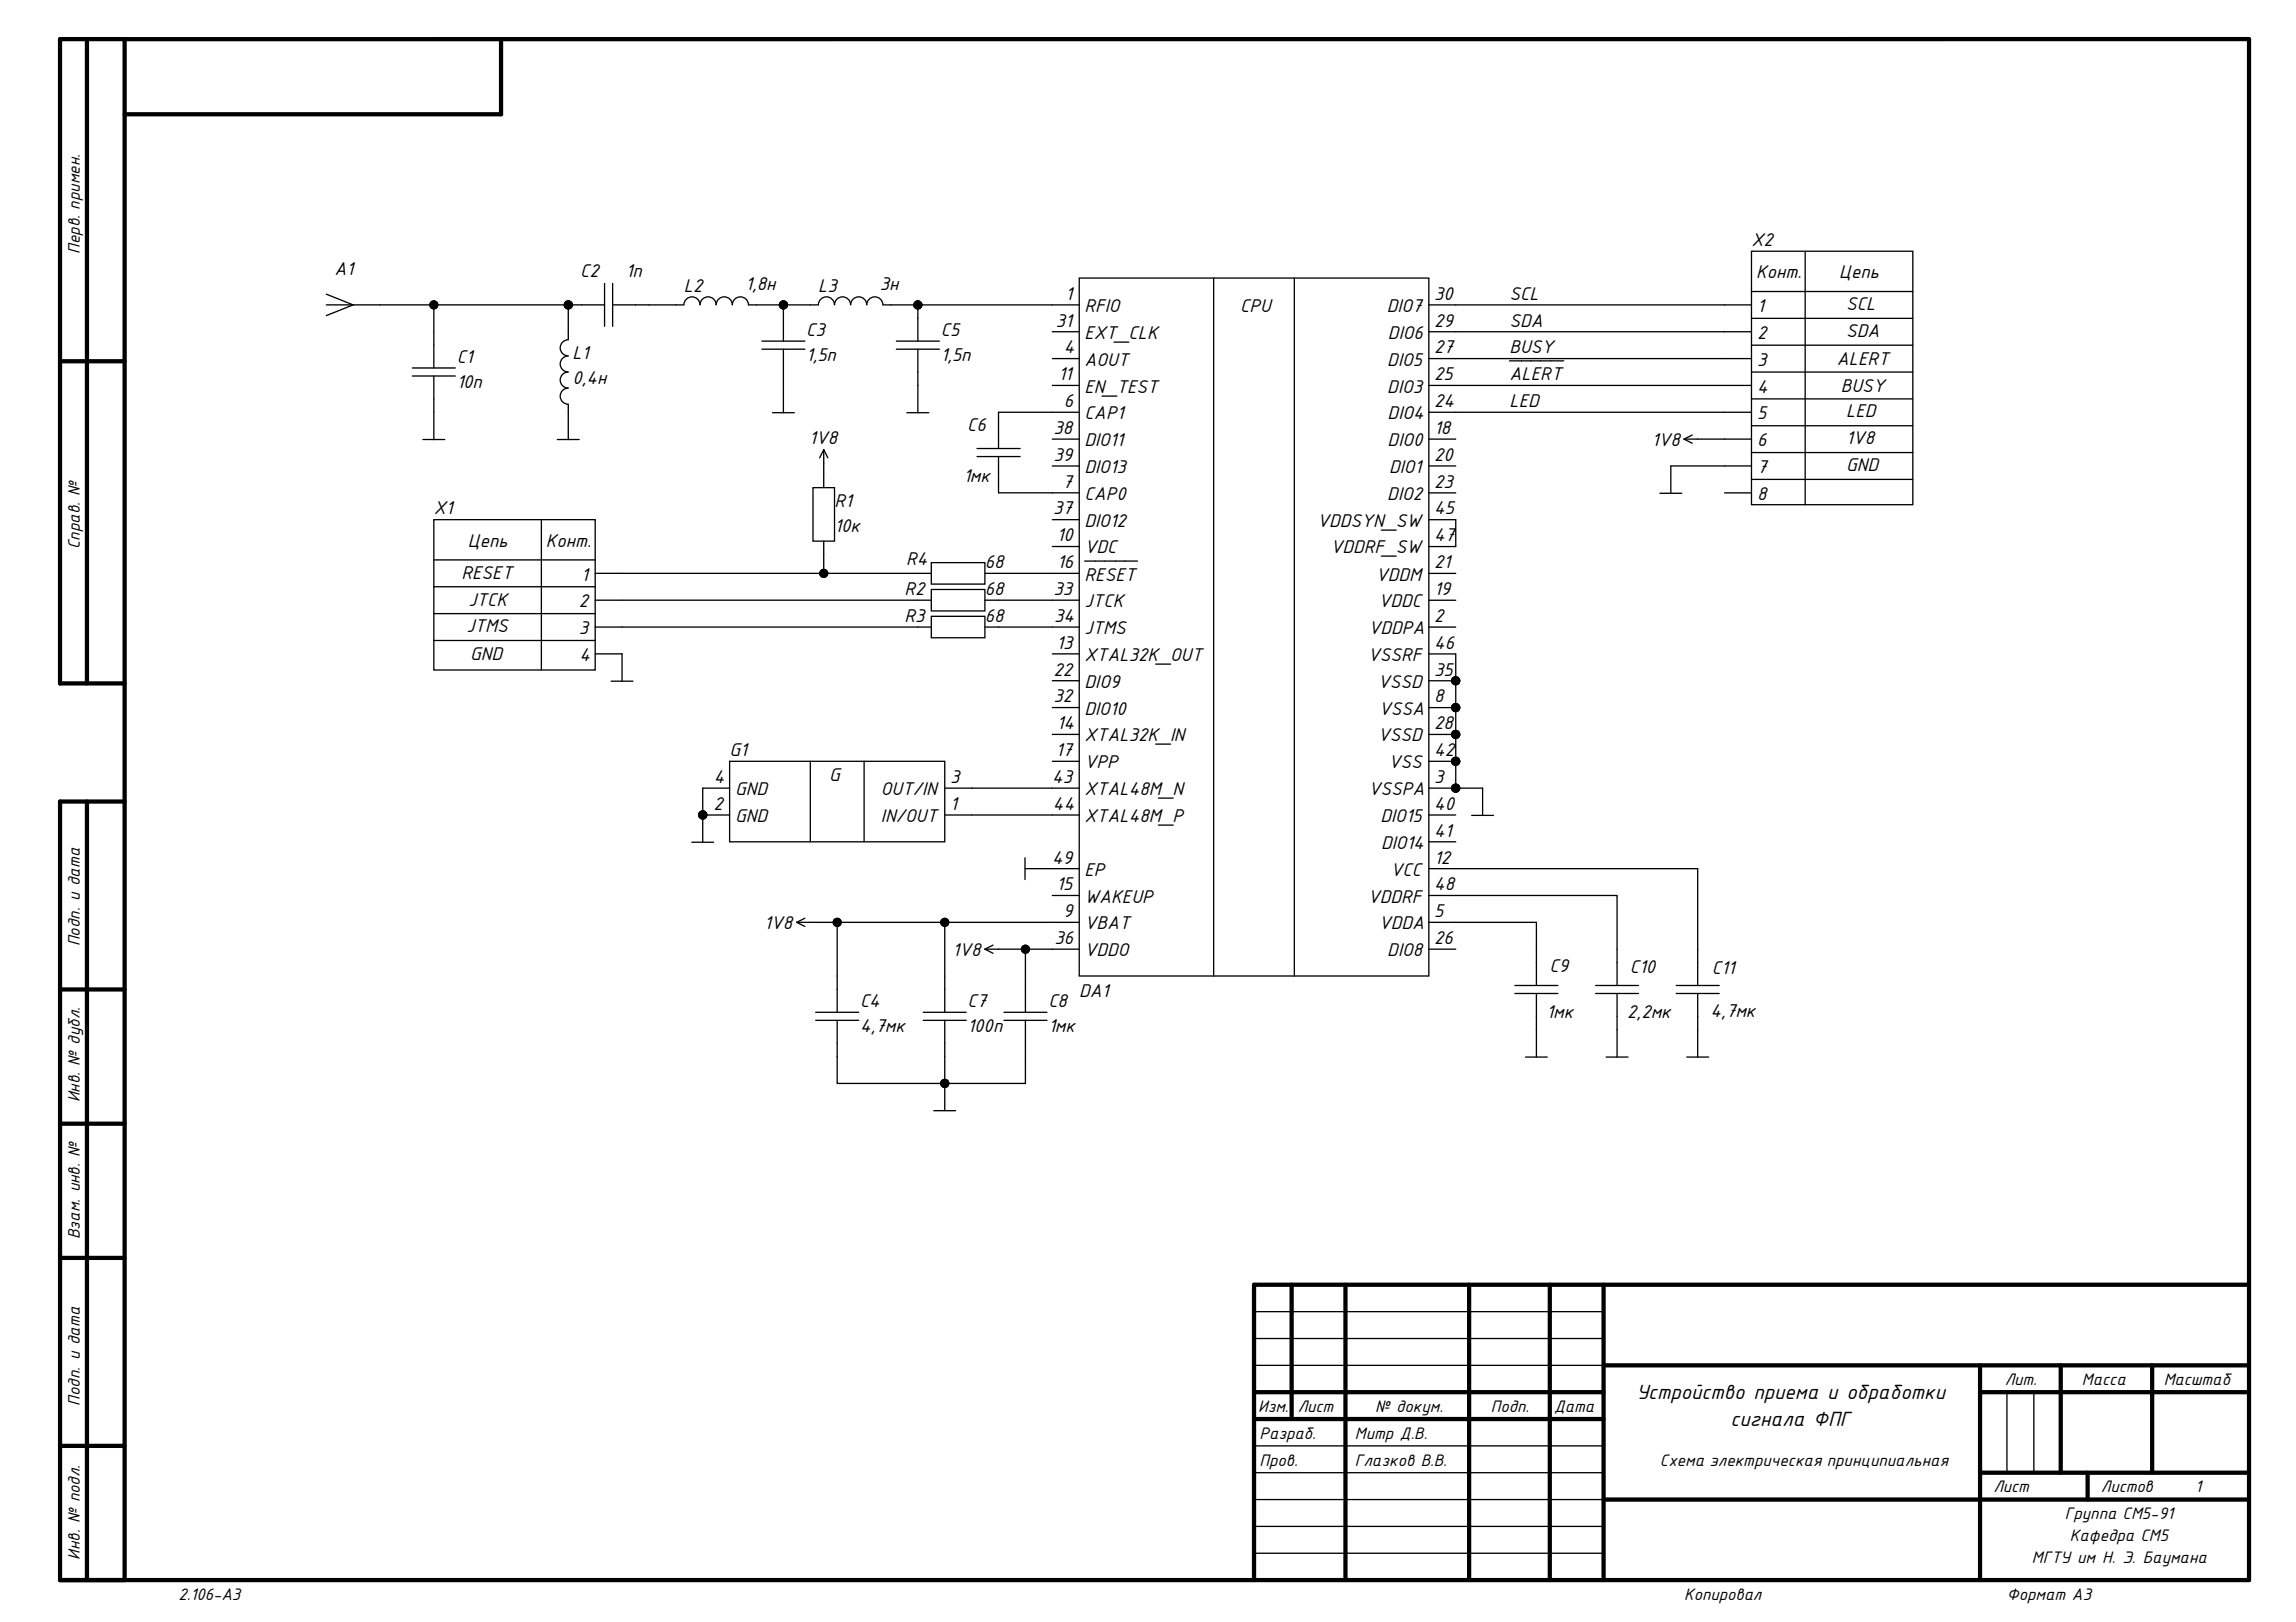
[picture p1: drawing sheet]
<svg xmlns="http://www.w3.org/2000/svg" width="297mm" height="210mm" viewBox="0 0 297 210" stroke-linecap="round" stroke-linejoin="round" font-family="sans-serif">
<defs><g id="words">
<g font-size="2.9">
<text x="211.7" y="181">Устройство приема и обработки</text>
<text x="223.9" y="184.6">сигнала ФПГ</text>
</g>
<g font-size="2.6">
<text x="43.3" y="35.6">A1</text>
<text x="75.1" y="35.8">C2</text>
<text x="81" y="35.9">1п</text>
<text x="226.6" y="31.8">X2</text>
<text x="88.5" y="37.8">L2</text>
<text x="96.5" y="37.5">1,8н</text>
<text x="105.9" y="37.8">L3</text>
<text x="113.8" y="37.5">3н</text>
<text x="137.8" y="38.8">1</text>
<text x="140.3" y="40.4">RFIO</text>
<text x="160.5" y="40.4">CPU</text>
<text x="179.4" y="40.4">DIO7</text>
<text x="185.5" y="38.8">30</text>
<text x="195.3" y="38.8">SCL</text>
<text x="227.2" y="36">Конт.</text>
<text x="227.3" y="40.4">1</text>
<text x="237.9" y="36">Цепь</text>
<text x="238.9" y="40.1">SCL</text>
<text x="59.1" y="47">C1</text>
<text x="74.1" y="46.5">L1</text>
<text x="104.3" y="43.5">C3</text>
<text x="104.3" y="46.7">1,5п</text>
<text x="121.7" y="43.5">C5</text>
<text x="121.7" y="46.7">1,5п</text>
<text x="136.6" y="42.3">31</text>
<text x="137.6" y="45.7">4</text>
<text x="140.3" y="47.3">AOUT</text>
<text x="140.3" y="43.8">EXT_CLK</text>
<text x="179.5" y="47.3">DIO5</text>
<text x="179.6" y="43.8">DIO6</text>
<text x="185.5" y="45.7">27</text>
<text x="185.5" y="42.3">29</text>
<text x="195.3" y="42.3">SDA</text>
<text x="195.3" y="45.7">BUSY</text>
<text x="227.3" y="43.8">2</text>
<text x="227.3" y="47.3">3</text>
<text x="237.6" y="47.2">ALERT</text>
<text x="238.9" y="43.6">SDA</text>
<text x="59.1" y="50.2">10п</text>
<text x="74.1" y="49.7">0,4н</text>
<text x="136.9" y="49.2">11</text>
<text x="137.6" y="52.7">6</text>
<text x="140.3" y="50.8">EN_TEST</text>
<text x="179.5" y="50.8">DIO3</text>
<text x="185.5" y="52.7">24</text>
<text x="185.5" y="49.2">25</text>
<text x="195.3" y="49.2">ALERT</text>
<text x="195.3" y="52.7">LED</text>
<text x="227.3" y="50.8">4</text>
<text x="238.1" y="50.7">BUSY</text>
<text x="104.7" y="57.5">1V8</text>
<text x="125.1" y="55.8">C6</text>
<text x="136.3" y="56.2">38</text>
<text x="136.3" y="59.6">39</text>
<text x="140.3" y="54.3">CAP1</text>
<text x="140.3" y="57.7">DIO11</text>
<text x="179.5" y="57.7">DIO0</text>
<text x="179.5" y="54.3">DIO4</text>
<text x="185.5" y="56.2">18</text>
<text x="185.5" y="59.6">20</text>
<text x="213.7" y="57.7">1V8</text>
<text x="227.3" y="54.3">5</text>
<text x="227.3" y="57.7">6</text>
<text x="238.9" y="54">LED</text>
<text x="238.9" y="57.5">1V8</text>
<text x="108" y="65.6">R1</text>
<text x="124.6" y="62.4">1мк</text>
<text x="137.4" y="63.1">7</text>
<text x="140.3" y="64.7">CAP0</text>
<text x="140.3" y="61.2">DIO13</text>
<text x="179.5" y="64.7">DIO2</text>
<text x="179.7" y="61.2">DIO1</text>
<text x="185.5" y="63.1">23</text>
<text x="227.3" y="61.2">7</text>
<text x="227.3" y="64.7">8</text>
<text x="238.9" y="61">GND</text>
<text x="56.1" y="66.6">X1</text>
<text x="60.5" y="70.8">Цепь</text>
<text x="70.6" y="70.8">Конт.</text>
<text x="108" y="68.8">10к</text>
<text x="136.3" y="66.6">37</text>
<text x="136.7" y="70.1">10</text>
<text x="140.3" y="71.6">VDC</text>
<text x="140.3" y="68.2">DIO12</text>
<text x="170.4" y="68.2">VDDSYN_SW</text>
<text x="172.1" y="71.6">VDDRF_SW</text>
<text x="185.5" y="66.6">45</text>
<text x="185.5" y="70.1">47</text>
<text x="59.7" y="74.9">RESET</text>
<text x="75.2" y="75.1">1</text>
<text x="117" y="77">R2</text>
<text x="117.2" y="73.1">R4</text>
<text x="127.4" y="77">68</text>
<text x="127.4" y="73.5">68</text>
<text x="136.3" y="77">33</text>
<text x="136.8" y="73.5">16</text>
<text x="140.3" y="75.1">RESET</text>
<text x="178" y="75.1">VDDM</text>
<text x="185.5" y="77">19</text>
<text x="185.5" y="73.5">21</text>
<text x="60.3" y="81.8">JTMS</text>
<text x="60.6" y="78.4">JTCK</text>
<text x="74.9" y="78.6">2</text>
<text x="74.9" y="82.1">3</text>
<text x="117" y="80.5">R3</text>
<text x="127.4" y="80.5">68</text>
<text x="136.4" y="80.5">34</text>
<text x="136.7" y="84">13</text>
<text x="140.3" y="78.6">JTCK</text>
<text x="140.3" y="82.1">JTMS</text>
<text x="177" y="82.1">VDDPA</text>
<text x="178.3" y="78.6">VDDC</text>
<text x="185.5" y="80.5">2</text>
<text x="185.5" y="84">46</text>
<text x="60.8" y="85.4">GND</text>
<text x="75" y="85.5">4</text>
<text x="136.3" y="87.4">22</text>
<text x="140.3" y="85.5">XTAL32K_OUT</text>
<text x="140.3" y="89">DIO9</text>
<text x="176.9" y="85.5">VSSRF</text>
<text x="178.3" y="89">VSSD</text>
<text x="185.5" y="87.4">35</text>
<text x="136.3" y="90.9">32</text>
<text x="136.7" y="94.4">14</text>
<text x="140.3" y="96">XTAL32K_IN</text>
<text x="140.3" y="92.5">DIO10</text>
<text x="178.3" y="96">VSSD</text>
<text x="178.4" y="92.5">VSSA</text>
<text x="185.5" y="90.9">8</text>
<text x="185.5" y="94.4">28</text>
<text x="92.4" y="101.3">4</text>
<text x="94.4" y="97.9">G1</text>
<text x="107.3" y="101.1">G</text>
<text x="122.9" y="101.3">3</text>
<text x="136.1" y="101.3">43</text>
<text x="136.6" y="97.9">17</text>
<text x="140.3" y="99.4">VPP</text>
<text x="179.7" y="99.4">VSS</text>
<text x="185.5" y="101.3">3</text>
<text x="185.5" y="97.9">42</text>
<text x="92.3" y="104.8">2</text>
<text x="95.1" y="106.4">GND</text>
<text x="95.1" y="102.9">GND</text>
<text x="114" y="106.4">IN/OUT</text>
<text x="114" y="102.9">OUT/IN</text>
<text x="122.9" y="104.8">1</text>
<text x="136.2" y="104.8">44</text>
<text x="140.3" y="102.9">XTAL48M_N</text>
<text x="140.3" y="106.4">XTAL48M_P</text>
<text x="177" y="102.9">VSSPA</text>
<text x="178.6" y="106.4">DIO15</text>
<text x="185.5" y="104.8">40</text>
<text x="136.1" y="111.7">49</text>
<text x="140.3" y="113.3">EP</text>
<text x="178.7" y="109.8">DIO14</text>
<text x="179.9" y="113.3">VCC</text>
<text x="185.5" y="111.7">12</text>
<text x="185.5" y="108.3">41</text>
<text x="136.7" y="115.2">15</text>
<text x="137.5" y="118.7">9</text>
<text x="140.3" y="116.8">WAKEUP</text>
<text x="176.9" y="116.8">VDDRF</text>
<text x="185.5" y="118.7">5</text>
<text x="185.5" y="115.2">48</text>
<text x="98.9" y="120.3">1V8</text>
<text x="123.2" y="123.7">1V8</text>
<text x="136.4" y="122.2">36</text>
<text x="140.3" y="120.3">VBAT</text>
<text x="140.3" y="123.7">VDDO</text>
<text x="178.4" y="120.3">VDDA</text>
<text x="179.5" y="123.7">DIO8</text>
<text x="185.5" y="122.2">26</text>
<text x="200.5" y="125.7">C9</text>
<text x="210.9" y="125.9">C10</text>
<text x="111.3" y="130.4">C4</text>
<text x="125.2" y="130.4">C7</text>
<text x="135.6" y="130.4">C8</text>
<text x="139.6" y="129">DA1</text>
<text x="200.1" y="131.7">1мк</text>
<text x="210.5" y="131.7">2,2мк</text>
<text x="221.3" y="131.6">4,7мк</text>
<text x="221.5" y="126.1">C11</text>
<text x="111.3" y="133.5">4,7мк</text>
<text x="125.2" y="133.5">100п</text>
<text x="135.6" y="133.5">1мк</text>
</g>
<g font-size="2.3">
<text x="10.3" y="32.9" transform="rotate(-90 10.3 32.9)">Перв. примен.</text>
<text x="10.3" y="71.1" transform="rotate(-90 10.3 71.1)">Справ. №</text>
<text x="10.3" y="122.5" transform="rotate(-90 10.3 122.5)">Подп. и дата</text>
<text x="10.3" y="142.6" transform="rotate(-90 10.3 142.6)">Инв. № дубл.</text>
<text x="10.3" y="160.4" transform="rotate(-90 10.3 160.4)">Взам. инв. №</text>
<text x="259.4" y="179.2">Лит.</text>
<text x="269.4" y="179.2">Масса</text>
<text x="279.9" y="179.2">Масштаб</text>
<text x="10.3" y="181.9" transform="rotate(-90 10.3 181.9)">Подп. и дата</text>
<text x="162.8" y="182.7">Изм.</text>
<text x="167.9" y="182.7">Лист</text>
<text x="177.9" y="182.7">№ докум.</text>
<text x="192.9" y="182.7">Подп.</text>
<text x="201.1" y="182.7">Дата</text>
<text x="162.9" y="189.7">Пров.</text>
<text x="162.9" y="186.2">Разраб.</text>
<text x="175.3" y="189.7">Глазков В.В.</text>
<text x="175.3" y="186.2">Митр Д.В.</text>
<text x="214.8" y="189.7">Схема электрическая принципиальная</text>
<text x="257.9" y="193.1">Лист</text>
<text x="267.2" y="196.6">Группа СМ5-91</text>
<text x="271.8" y="193.1">Листов</text>
<text x="284" y="193.1">1</text>
<text x="10.3" y="201.9" transform="rotate(-90 10.3 201.9)">Инв. № подл.</text>
<text x="262.9" y="202.2">МГТУ им Н. Э. Баумана</text>
<text x="267.8" y="199.4">Кафедра СМ5</text>
<text x="23.1" y="207">2.106-A3</text>
<text x="217.9" y="207">Копировал</text>
<text x="259.6" y="207">Формат А3</text>
</g>
</g></defs>
<g fill="none" stroke="#000" stroke-width=".55">
<path d="M11.2 5.1v83.3M16.1 5.1v199.4M64.8 5.1v9.7h-48.7M291 5.1h-283.2v83.3h8.3M291 5.1v199.4h-283.2v-100.8h8.3M7.8 46.8h8.3M11.2 103.7v100.8M7.8 128h8.3M7.8 145.4h8.3M7.8 162.8h8.3M167.1 166.3v17.3M174.1 166.3v38.2"/>
<path d="M190.1 166.3v38.2M200.5 166.3v38.2M207.5 176.7h83.5M207.5 166.3v38.2M256.2 176.7v27.8M266.6 176.7v13.9M278.4 176.7v13.9M291 166.3h-128.8v38.2M7.8 187.1h8.3M162.2 180.2h45.3M162.2 183.6h45.3M207.5 194.1h83.5"/>
<path d="M256.2 180.2h34.8M256.2 190.6h34.8M270.1 190.6v3.5"/>
</g>
<g fill="none" stroke="#000" stroke-width=".17">
<path d="M42.2 39.5h31.3v4.5M42.2 38.1l3.5 1.4-3.5 1.3M56.1 39.5v8.1M73.5 39.5h4.7M78.2 36.7v5.5M79.3 39.5h9.2M79.3 36.7v5.5M88.5 39.4a1.04 1.04 0 0 1 1-1 1.04 1.04 0 0 1 1.1 1 1.04 1.04 0 0 1 1-1 1.04 1.04 0 0 1 1.1 1 1.04 1.04 0 0 1 1-1 1.04 1.04 0 0 1 1 1 1.04 1.04 0 0 1 1.1-1 1.04 1.04 0 0 1 1 1M96.8 39.5h9.1M101.3 39.5v4.6M105.9 39.4a1.04 1.04 0 0 1 1-1 1.04 1.04 0 0 1 1.1 1 1.04 1.04 0 0 1 1-1 1.04 1.04 0 0 1 1 1M110.1 39.4a1.04 1.04 0 0 1 1-1 1.04 1.04 0 0 1 1 1 1.04 1.04 0 0 1 1.1-1 1.04 1.04 0 0 1 1 1"/>
<path d="M114.2 39.5h25.4M118.7 39.5v4.6M139.6 36h45.3v90.3h-45.3zM157 36v90.3M167.5 36v90.3M184.9 39.5h41.7M226.6 32.5h20.9v32.8h-20.9zM226.6 37.7h20.9M233.5 32.7v32.6M53.3 48.7h5.6M53.3 47.6h5.6M54.7 56.9h2.8"/>
<path d="M56.1 48.7v8.2M72.1 56.9h2.8M73.5 44a1.04 1.04 0 0 0-1 1 1.04 1.04 0 0 0 1 1.1 1.04 1.04 0 0 0-1 1 1.04 1.04 0 0 0 1 1 1.04 1.04 0 0 0-1 1.1 1.04 1.04 0 0 0 1 1 1.04 1.04 0 0 0-1 1.1 1.04 1.04 0 0 0 1 1M73.5 52.3v4.6M98.6 45.2h5.5M98.6 44.1h5.5M99.9 53.4h2.9M101.3 45.2v8.2M106.6 58.2l-.6 1M106.6 58.2l.5 1M106.6 58.2v4.9M116 45.2h5.5"/>
<path d="M116 44.1h5.5M117.3 53.4h2.9M118.7 45.2v8.2M126.4 59.1h5.6M126.4 58h5.6M129.2 59.1v4.7h10.4M136.1 46.4h3.5M136.1 49.9h3.5M136.1 56.8h3.5M136.1 42.9h3.5M139.6 53.4h-10.4v4.6M184.9 46.4h41.7"/>
<path d="M184.9 53.4h41.7M184.9 49.9h41.7M184.9 56.8h3.4M184.9 42.9h41.7M195.3 46.7h7M217.9 56.8h8.7M217.9 56.8l1 .6M218.9 56.3l-1 .5M226.6 41.2h20.9M226.6 44.7h20.9M226.6 48.1h20.9M226.6 51.6h20.9"/>
<path d="M226.6 55.1h20.9M226.6 58.6h20.9M56.1 67.3h20.9v19.4h-20.9zM56.1 75.9h20.9M56.1 72.5h20.9M56.1 79.4h20.9M70 67.3v19.4M77 74.2h43.5M77 77.7h43.5M105.2 63.1h2.8v6.9h-2.8zM106.6 70v4.2M120.5 76.3h6.9v2.8h-6.9z"/>
<path d="M120.5 79.8h6.9v2.7h-6.9zM120.5 72.8h6.9v2.8h-6.9zM127.4 74.2h12.2M127.4 77.7h12.2M136.1 70.7h3.5M136.1 67.3h3.5M136.1 60.3h3.5M140.3 72.6h6.9M184.9 63.8h3.4M184.9 67.3h3.4v3.4h-3.4M184.9 74.2h3.4M184.9 77.7h3.4"/>
<path d="M184.9 60.3h3.4M214.7 63.8h2.9M223.1 63.8h3.5M226.6 60.3h-10.4v3.5M226.6 62h20.9M56.1 82.9h20.9M77 81.1h43.5M77 84.6h3.5v3.6M79.1 88.2h2.8M94.4 98.5h27.8v10.4h-27.8zM104.8 98.5v10.4M111.8 98.5v10.4"/>
<path d="M127.4 81.1h12.2M136.1 91.6h3.5M136.1 84.6h3.5M136.1 95h3.5M136.1 98.5h3.5M136.1 88.1h3.5M184.9 84.6h3.4v17.4h3.5v3.5M184.9 81.2h3.4M184.9 91.6h3.4M184.9 98.5h3.4M184.9 88.1h3.4M184.9 95h3.4"/>
<path d="M89.5 109h2.8M90.9 105.5h3.5M94.4 102h-3.5v7M103.1 119.4h36.5M103.1 119.4l1 .5M104.1 118.8l-1 .6M108.3 119.4v11.6M122.2 102h17.4M122.2 105.5h17.4M122.2 119.4v11.6M132.6 112.4h7M132.6 111v2.8"/>
<path d="M136.1 115.9h3.5M184.9 119.4h13.9v8.1M184.9 115.9h24.3v11.6M184.9 112.4h34.7v15.1M184.9 102h3.4M184.9 105.5h3.4M184.9 108.9h3.4M190.4 105.5h2.8M105.5 132h5.6M105.5 131h5.6M108.3 132v8.2h13.9v-8.2M119.4 132h5.6"/>
<path d="M119.4 131h5.6M127.4 122.8h5.3M127.4 122.8l1.1 .6M128.5 122.3l-1.1 .5M129.9 132h5.5M129.9 131h5.5M132.7 132v8.2h-10.5v3.5M139.6 122.8h-6.9v8.2M184.9 122.8h3.4M196 128.6h5.5M196 127.5h5.5M197.3 136.8h2.9"/>
<path d="M198.8 128.6v8.2M206.4 128.6h5.6M206.4 127.5h5.6M207.8 136.8h2.8M209.2 128.6v8.2M216.9 128.6h5.5M216.9 127.5h5.5M218.2 136.8h2.9M219.6 128.6v8.2M120.8 143.7h2.8M162.2 176.7h45.3M162.2 173.2h45.3"/>
<path d="M162.2 169.7h45.3M162.2 197.5h45.3M162.2 194.1h45.3M162.2 190.6h45.3M162.2 187.1h45.3M259.6 180.2v10.4M263.1 180.2v10.4M162.2 201h45.3"/>
</g>
<g fill="#000">
<circle cx="56.1" cy="39.5" r=".53"/>
<circle cx="73.5" cy="39.5" r=".53"/>
<circle cx="101.4" cy="39.5" r=".53"/>
<circle cx="118.7" cy="39.5" r=".53"/>
<circle cx="106.6" cy="74.2" r=".53"/>
<circle cx="188.3" cy="88.1" r=".53"/>
<circle cx="188.3" cy="98.5" r=".53"/>
<circle cx="188.3" cy="95" r=".53"/>
<circle cx="188.3" cy="91.6" r=".53"/>
<circle cx="90.9" cy="105.5" r=".53"/>
<circle cx="108.3" cy="119.4" r=".53"/>
<circle cx="122.2" cy="119.4" r=".53"/>
<circle cx="188.3" cy="102" r=".53"/>
<circle cx="132.7" cy="122.8" r=".53"/>
<circle cx="122.2" cy="140.2" r=".53"/>
</g>
<g fill="none" stroke="#000" stroke-width=".13">
<circle cx="56.1" cy="39.5" r=".53"/>
<circle cx="73.5" cy="39.5" r=".53"/>
<circle cx="101.4" cy="39.5" r=".53"/>
<circle cx="118.7" cy="39.5" r=".53"/>
<circle cx="106.6" cy="74.2" r=".53"/>
<circle cx="188.3" cy="88.1" r=".53"/>
<circle cx="188.3" cy="98.5" r=".53"/>
<circle cx="188.3" cy="95" r=".53"/>
<circle cx="188.3" cy="91.6" r=".53"/>
<circle cx="90.9" cy="105.5" r=".53"/>
<circle cx="108.3" cy="119.4" r=".53"/>
<circle cx="122.2" cy="119.4" r=".53"/>
<circle cx="188.3" cy="102" r=".53"/>
<circle cx="132.7" cy="122.8" r=".53"/>
<circle cx="122.2" cy="140.2" r=".53"/>
</g>
<use href="#words"/>
</svg>
